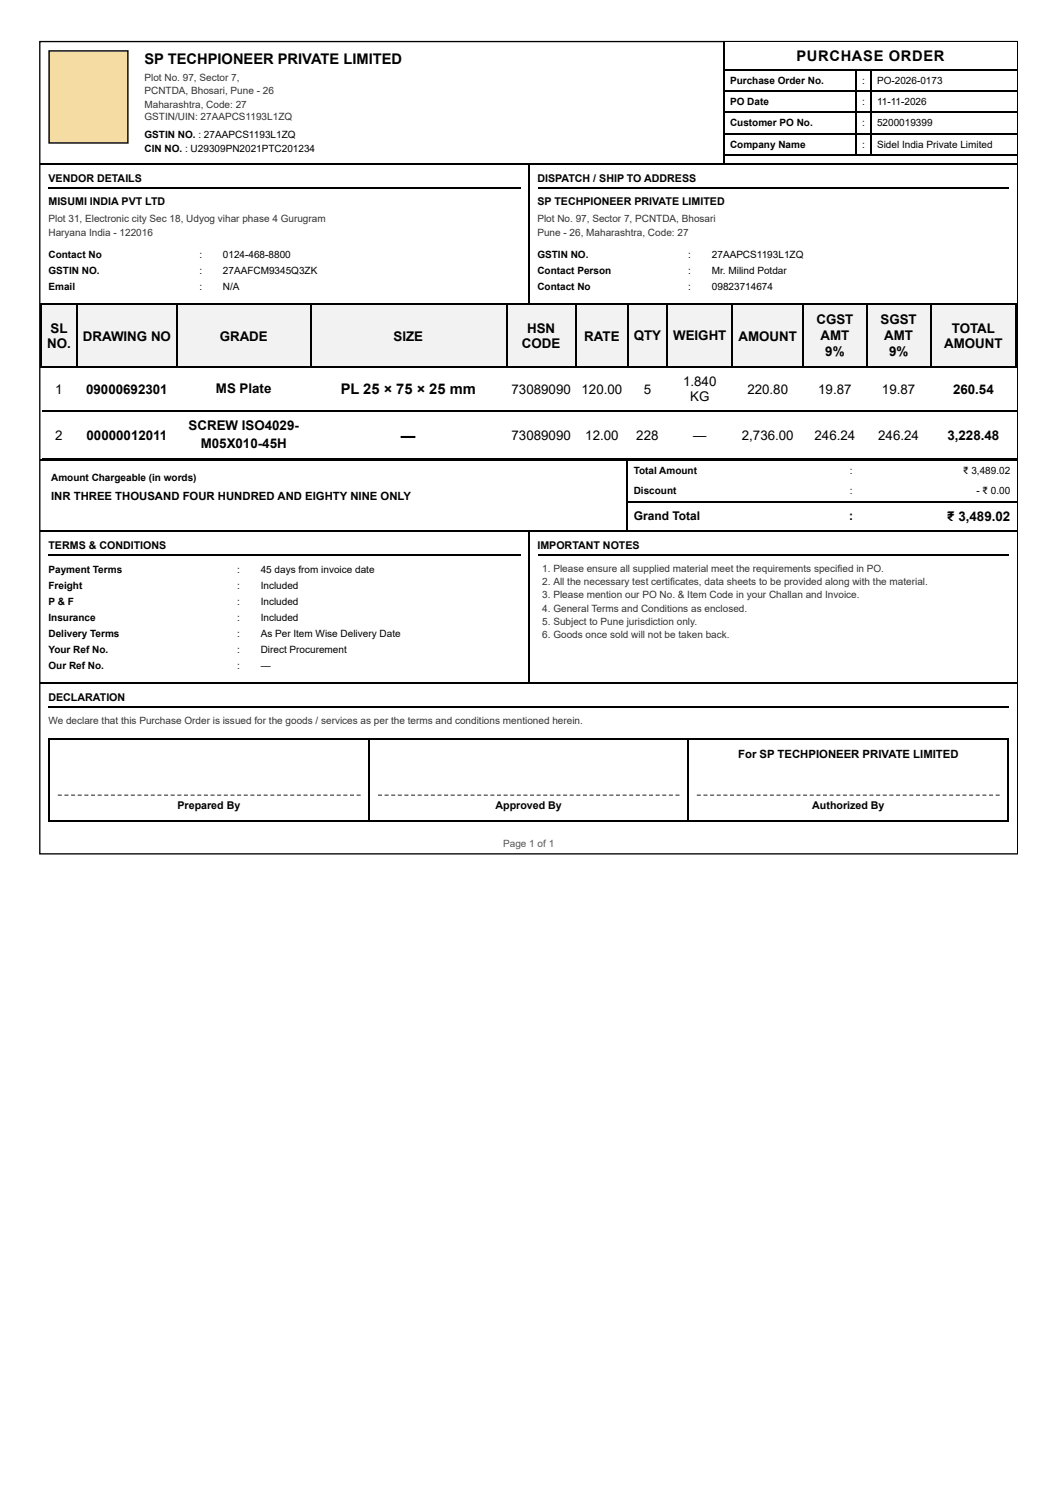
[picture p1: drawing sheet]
<svg xmlns="http://www.w3.org/2000/svg" width="210mm" height="297mm" viewBox="0 0 210 297" stroke-linecap="round" stroke-linejoin="round" font-family="sans-serif">
<defs><g id="words">
<g font-size="2.9">
<text x="28.7" y="12.6">SP TECHPIONEER PRIVATE LIMITED</text>
<text x="158" y="12.1">PURCHASE ORDER</text>
<text x="67.6" y="78.2">PL 25 × 75 × 25 mm</text>
<text x="79.5" y="87.5">—</text>
</g>
<g font-size="2.6">
<text x="161.9" y="64.2">CGST</text>
<text x="174.6" y="64.2">SGST</text>
<text x="9.3" y="69">NO.</text>
<text x="10" y="66.1">SL</text>
<text x="16.4" y="67.6">DRAWING NO</text>
<text x="43.6" y="67.6">GRADE</text>
<text x="78" y="67.6">SIZE</text>
<text x="103.5" y="69">CODE</text>
<text x="104.5" y="66.1">HSN</text>
<text x="115.9" y="67.6">RATE</text>
<text x="125.7" y="67.4">QTY</text>
<text x="133.5" y="67.4">WEIGHT</text>
<text x="146.5" y="67.6">AMOUNT</text>
<text x="162.7" y="67.4">AMT</text>
<text x="163.7" y="70.6">9%</text>
<text x="175.4" y="67.4">AMT</text>
<text x="176.3" y="70.6">9%</text>
<text x="187.3" y="69">AMOUNT</text>
<text x="188.8" y="66.1">TOTAL</text>
<text x="42.8" y="78">MS Plate</text>
<text x="135.5" y="76.6">1.840</text>
<text x="11" y="78.2">1</text>
<text x="17.1" y="78.2">09000692301</text>
<text x="101.4" y="78.2">73089090</text>
<text x="115.3" y="78.2">120.00</text>
<text x="127.7" y="78.2">5</text>
<text x="136.9" y="79.6">KG</text>
<text x="148.2" y="78.2">220.80</text>
<text x="162.3" y="78.2">19.87</text>
<text x="174.9" y="78.2">19.87</text>
<text x="189" y="78.2">260.54</text>
<text x="11" y="87.2">2</text>
<text x="17.2" y="87.2">00000012011</text>
<text x="37.4" y="85.4">SCREW ISO4029-</text>
<text x="39.8" y="88.8">M05X010-45H</text>
<text x="101.4" y="87.2">73089090</text>
<text x="116.1" y="87.2">12.00</text>
<text x="126.2" y="87.2">228</text>
<text x="137.5" y="87.2">—</text>
<text x="147.1" y="87.2">2,736.00</text>
<text x="161.5" y="87.2">246.24</text>
<text x="174.2" y="87.2">246.24</text>
<text x="187.9" y="87.2">3,228.48</text>
<text x="187.9" y="103.4">₹ 3,489.02</text>
</g>
<g font-size="2.4">
<text x="125.7" y="103.1">Grand Total</text>
<text x="168.4" y="103.1">:</text>
</g>
<g font-size="2.2">
<text x="10.1" y="99.1">INR THREE THOUSAND FOUR HUNDRED AND EIGHTY NINE ONLY</text>
<text x="146.4" y="150.5">For SP TECHPIONEER PRIVATE LIMITED</text>
</g>
<g font-size="2.1">
<text x="9.6" y="36.2">VENDOR DETAILS</text>
<text x="9.6" y="40.7">MISUMI INDIA PVT LTD</text>
<text x="106.6" y="36.2">DISPATCH / SHIP TO ADDRESS</text>
<text x="106.6" y="40.7">SP TECHPIONEER PRIVATE LIMITED</text>
<text x="9.6" y="108.9">TERMS &amp; CONDITIONS</text>
<text x="106.6" y="108.9">IMPORTANT NOTES</text>
<text x="9.6" y="139.1">DECLARATION</text>
<text x="35.2" y="160.5">Prepared By</text>
<text x="98.3" y="160.5">Approved By</text>
<text x="161.1" y="160.5">Authorized By</text>
</g>
<g font-size="2" fill="#333">
<text x="28.7" y="16.1">Plot No. 97, Sector 7,</text>
<text x="28.7" y="18.7">PCNTDA, Bhosari, Pune - 26</text>
<text x="28.7" y="21.3">Maharashtra, Code: 27</text>
<text x="28.7" y="23.7">GSTIN/UIN: 27AAPCS1193L1ZQ</text>
<text x="9.6" y="44.1">Plot 31, Electronic city Sec 18, Udyog vihar phase 4 Gurugram</text>
<text x="9.6" y="46.7">Haryana India - 122016</text>
<text x="106.6" y="44.1">Plot No. 97, Sector 7, PCNTDA, Bhosari</text>
<text x="106.6" y="46.7">Pune - 26, Maharashtra, Code: 27</text>
<text x="107.6" y="113.4">1 . Please ensure all supplied material meet the requirements specified in PO.</text>
<text x="107.6" y="116.1">2. All the necessary test certificates, data sheets to be provided along with the material.</text>
<text x="107.6" y="118.7">3. Please mention our PO No. &amp; Item Code in your Challan and Invoice.</text>
<text x="107.6" y="121.4">4. General Terms and Conditions as enclosed.</text>
<text x="107.6" y="124">5. Subject to Pune jurisdiction only.</text>
<text x="107.6" y="126.6">6. Goods once sold will not be taken back.</text>
<text x="9.6" y="143.6">We declare that this Purchase Order is issued for the goods / services as per the terms and conditions mentioned herein.</text>
</g>
<g font-size="2">
<text x="144.8" y="16.6">Purchase Order No.</text>
<text x="171" y="16.6">:</text>
<text x="173.9" y="16.6">PO-2026-0173</text>
<text x="144.8" y="20.8">PO Date</text>
<text x="171" y="20.8">:</text>
<text x="173.9" y="20.8">11-11-2026</text>
<text x="28.7" y="27.4">GSTIN NO. : 27AAPCS1193L1ZQ</text>
<text x="144.8" y="25">Customer PO No.</text>
<text x="144.8" y="29.3">Company Name</text>
<text x="171" y="25">:</text>
<text x="171" y="29.3">:</text>
<text x="173.9" y="25">5200019399</text>
<text x="173.9" y="29.3">Sidel India Private Limited</text>
<text x="28.7" y="30.1">CIN NO. : U29309PN2021PTC201234</text>
<text x="9.6" y="51.2">Contact No</text>
<text x="39.5" y="51.2">:</text>
<text x="44.2" y="51.2">0124-468-8800</text>
<text x="106.6" y="51.2">GSTIN NO.</text>
<text x="136.5" y="51.2">:</text>
<text x="141.2" y="51.2">27AAPCS1193L1ZQ</text>
<text x="9.6" y="54.4">GSTIN NO.</text>
<text x="9.6" y="57.6">Email</text>
<text x="39.5" y="54.4">:</text>
<text x="39.5" y="57.6">:</text>
<text x="44.2" y="54.4">27AAFCM9345Q3ZK</text>
<text x="44.2" y="57.6">N/A</text>
<text x="106.6" y="54.4">Contact Person</text>
<text x="106.6" y="57.6">Contact No</text>
<text x="136.5" y="54.4">:</text>
<text x="136.5" y="57.6">:</text>
<text x="141.2" y="54.4">Mr. Milind Potdar</text>
<text x="141.2" y="57.6">09823714674</text>
<text x="10.1" y="95.4">Amount Chargeable (in words)</text>
<text x="125.7" y="94.1">Total Amount</text>
<text x="168.5" y="94.1">:</text>
<text x="191" y="94.1">₹ 3,489.02</text>
<text x="125.7" y="98.1">Discount</text>
<text x="168.5" y="98.1">:</text>
<text x="193.6" y="98.1">- ₹ 0.00</text>
<text x="9.6" y="113.7">Payment Terms</text>
<text x="47" y="113.7">:</text>
<text x="51.7" y="113.7">45 days from invoice date</text>
<text x="9.6" y="116.9">Freight</text>
<text x="47" y="116.9">:</text>
<text x="51.7" y="116.9">Included</text>
<text x="9.6" y="120">P &amp; F</text>
<text x="9.6" y="123.2">Insurance</text>
<text x="47" y="120">:</text>
<text x="47" y="123.2">:</text>
<text x="51.7" y="120">Included</text>
<text x="51.7" y="123.2">Included</text>
<text x="9.6" y="126.4">Delivery Terms</text>
<text x="9.6" y="129.6">Your Ref No.</text>
<text x="47" y="126.4">:</text>
<text x="47" y="129.6">:</text>
<text x="51.7" y="126.4">As Per Item Wise Delivery Date</text>
<text x="51.7" y="129.6">Direct Procurement</text>
<text x="9.6" y="132.7">Our Ref No.</text>
<text x="47" y="132.7">:</text>
<text x="51.7" y="132.7">—</text>
</g>
<text font-size="2" fill="#555" x="99.8" y="167.9">Page 1 of 1</text>
</g></defs>
<path d="M7.9 8.2h193.9v161.2h-193.9z" fill="none" stroke="#000" stroke-width=".26"/>
<path d="M143.8 8.4h57.9v5.5h-57.9z" fill="#fff"/>
<path d="M143.6 8.4v24.3M143.8 13.8h57.9M143.8 18h57.9M169.8 13.9v17M172.7 13.9v17M8 32.6h135.5M143.8 22.3h57.9M143.8 26.5h57.9M143.8 30.7h57.9M143.8 32.6h57.9" fill="none" stroke="#000" stroke-width=".26"/>
<path d="M9.6 10h15.9v18.5h-15.9z" fill="#f4dca3"/>
<path d="M9.7 10.1h15.7v18.3h-15.7zM9.6 37.4h93.7M105 32.7v27.8M106.7 37.4h93.4M8 60.4h96.9M105.1 60.4h96.6" fill="none" stroke="#000" stroke-width=".26"/>
<g fill="#f2f2f2">
<path d="M8.3 60.5h6.9v12.4h-6.9z"/>
<path d="M15.2 60.5h19.8v12.4h-19.8z"/>
<path d="M35 60.5h26.5v12.4h-26.5z"/>
<path d="M61.5 60.5h38.9v12.4h-38.9z"/>
<path d="M100.4 60.5h14v12.4h-14z"/>
<path d="M114.4 60.5h10v12.4h-10z"/>
<path d="M124.4 60.5h8v12.4h-8z"/>
<path d="M132.4 60.5h12.9v12.4h-12.9z"/>
<path d="M145.3 60.5h14.1v12.4h-14.1z"/>
<path d="M159.4 60.5h12.4v12.4h-12.4z"/>
<path d="M171.8 60.5h12.7v12.4h-12.7z"/>
<path d="M184.5 60.5h17.2v12.4h-17.2z"/>
</g>
<g fill="none" stroke="#000" stroke-width=".26">
<path d="M8 60.4h193.7M8 72.8h193.7M8.2 60.2v12.7M15.3 60.2v12.7M35.1 60.2v12.7M61.6 60.2v12.7M100.5 60.2v12.7M114.3 60.2v12.7M124.6 60.2v12.7M132.2 60.2v12.7M145.2 60.2v12.7M159.2 60.2v12.7"/>
<path d="M171.9 60.2v12.7M184.6 60.2v12.7M201.6 60.2v12.7M8 91.3h116.2M8.3 81.5h193.4M8.3 91.1h193.4M124.3 91.2v14.3M124.4 99.5h77.3M124.4 91.3h77.3M8 105.3h116.2M9.6 110.1h93.7M106.7 110.1h93.4"/>
<path d="M124.4 105.3h77.3M9.6 140.3h190.5"/>
</g>
<g fill="#555">
<path d="M11.5 157.6h.8v.3h-.8zM12.8 157.6h.8v.3h-.8zM14.1 157.6h.8v.3h-.8zM15.4 157.6h.8v.3h-.8zM16.7 157.6h.8v.3h-.8zM18.1 157.6h.7v.3h-.7zM19.4 157.6h.8v.3h-.8zM20.7 157.6h.8v.3h-.8zM22 157.6h.8v.3h-.8zM23.3 157.6h.8v.3h-.8zM24.6 157.6h.8v.3h-.8zM26 157.6h.7v.3h-.7zM27.3 157.6h.8v.3h-.8zM28.6 157.6h.8v.3h-.8zM29.9 157.6h.8v.3h-.8zM31.2 157.6h.8v.3h-.8zM32.5 157.6h.8v.3h-.8zM33.9 157.6h.7v.3h-.7zM35.2 157.6h.8v.3h-.8zM36.5 157.6h.8v.3h-.8zM37.8 157.6h.8v.3h-.8zM39.1 157.6h.8v.3h-.8zM40.4 157.6h.8v.3h-.8zM41.8 157.6h.8v.3h-.8zM43.1 157.6h.8v.3h-.8zM44.4 157.6h.8v.3h-.8zM45.7 157.6h.8v.3h-.8zM47 157.6h.8v.3h-.8zM48.3 157.6h.8v.3h-.8zM49.7 157.6h.8v.3h-.8zM51 157.6h.8v.3h-.8zM52.3 157.6h.8v.3h-.8zM53.6 157.6h.8v.3h-.8zM54.9 157.6h.8v.3h-.8zM56.2 157.6h.8v.3h-.8zM57.6 157.6h.8v.3h-.8zM58.9 157.6h.8v.3h-.8zM60.2 157.6h.8v.3h-.8zM61.5 157.6h.8v.3h-.8zM62.8 157.6h.8v.3h-.8zM64.1 157.6h.8v.3h-.8zM65.5 157.6h.8v.3h-.8zM66.8 157.6h.8v.3h-.8zM68.1 157.6h.8v.3h-.8zM69.4 157.6h.8v.3h-.8zM70.7 157.6h.8v.3h-.8z"/>
<path d="M75 157.6h.8v.3h-.8zM76.3 157.6h.8v.3h-.8zM77.6 157.6h.8v.3h-.8zM78.9 157.6h.8v.3h-.8zM80.2 157.6h.8v.3h-.8zM81.5 157.6h.8v.3h-.8zM82.8 157.6h.8v.3h-.8zM84.1 157.6h.8v.3h-.8zM85.5 157.6h.7v.3h-.7zM86.8 157.6h.8v.3h-.8zM88.1 157.6h.8v.3h-.8zM89.4 157.6h.8v.3h-.8zM90.7 157.6h.8v.3h-.8zM92 157.6h.8v.3h-.8zM93.3 157.6h.8v.3h-.8zM94.6 157.6h.8v.3h-.8zM95.9 157.6h.8v.3h-.8zM97.3 157.6h.7v.3h-.7zM98.6 157.6h.8v.3h-.8zM99.9 157.6h.8v.3h-.8zM101.2 157.6h.8v.3h-.8zM102.5 157.6h.8v.3h-.8zM103.8 157.6h.8v.3h-.8zM105.1 157.6h.8v.3h-.8zM106.4 157.6h.8v.3h-.8zM107.7 157.6h.8v.3h-.8zM109.1 157.6h.7v.3h-.7zM110.4 157.6h.8v.3h-.8zM111.7 157.6h.8v.3h-.8zM113 157.6h.8v.3h-.8zM114.3 157.6h.8v.3h-.8zM115.6 157.6h.8v.3h-.8zM116.9 157.6h.8v.3h-.8zM118.2 157.6h.8v.3h-.8zM119.5 157.6h.8v.3h-.8zM120.9 157.6h.7v.3h-.7zM122.2 157.6h.8v.3h-.8zM123.5 157.6h.8v.3h-.8zM124.8 157.6h.8v.3h-.8zM126.1 157.6h.8v.3h-.8zM127.4 157.6h.8v.3h-.8zM128.7 157.6h.8v.3h-.8zM130 157.6h.8v.3h-.8zM131.3 157.6h.8v.3h-.8zM132.7 157.6h.7v.3h-.7zM134 157.6h.8v.3h-.8z"/>
<path d="M138.2 157.6h.8v.3h-.8zM139.5 157.6h.8v.3h-.8zM140.8 157.6h.8v.3h-.8zM142.2 157.6h.7v.3h-.7zM143.5 157.6h.8v.3h-.8zM144.8 157.6h.8v.3h-.8zM146.1 157.6h.8v.3h-.8zM147.4 157.6h.8v.3h-.8zM148.7 157.6h.8v.3h-.8zM150.1 157.6h.7v.3h-.7zM151.4 157.6h.8v.3h-.8zM152.7 157.6h.8v.3h-.8zM154 157.6h.8v.3h-.8zM155.3 157.6h.8v.3h-.8zM156.6 157.6h.8v.3h-.8zM158 157.6h.8v.3h-.8zM159.3 157.6h.8v.3h-.8zM160.6 157.6h.8v.3h-.8zM161.9 157.6h.8v.3h-.8zM163.2 157.6h.8v.3h-.8zM164.5 157.6h.8v.3h-.8zM165.9 157.6h.8v.3h-.8zM167.2 157.6h.8v.3h-.8zM168.5 157.6h.8v.3h-.8zM169.8 157.6h.8v.3h-.8zM171.1 157.6h.8v.3h-.8zM172.4 157.6h.8v.3h-.8zM173.8 157.6h.8v.3h-.8zM175.1 157.6h.8v.3h-.8zM176.4 157.6h.8v.3h-.8zM177.7 157.6h.8v.3h-.8zM179 157.6h.8v.3h-.8zM180.3 157.6h.8v.3h-.8zM181.7 157.6h.8v.3h-.8zM183 157.6h.8v.3h-.8zM184.3 157.6h.8v.3h-.8zM185.6 157.6h.8v.3h-.8zM186.9 157.6h.8v.3h-.8zM188.2 157.6h.8v.3h-.8zM189.6 157.6h.8v.3h-.8zM190.9 157.6h.8v.3h-.8zM192.2 157.6h.8v.3h-.8zM193.5 157.6h.8v.3h-.8zM194.8 157.6h.8v.3h-.8zM196.2 157.6h.7v.3h-.7zM197.5 157.6h.8v.3h-.8z"/>
</g>
<path d="M105 105.5v30.1M8 135.5h193.7M9.6 146.6h190.5M9.7 146.5v16.4M73.2 146.5v16.4M136.5 146.5v16.4M200 146.5v16.4M9.6 162.8h190.5" fill="none" stroke="#000" stroke-width=".26"/>
<use href="#words"/>
</svg>
